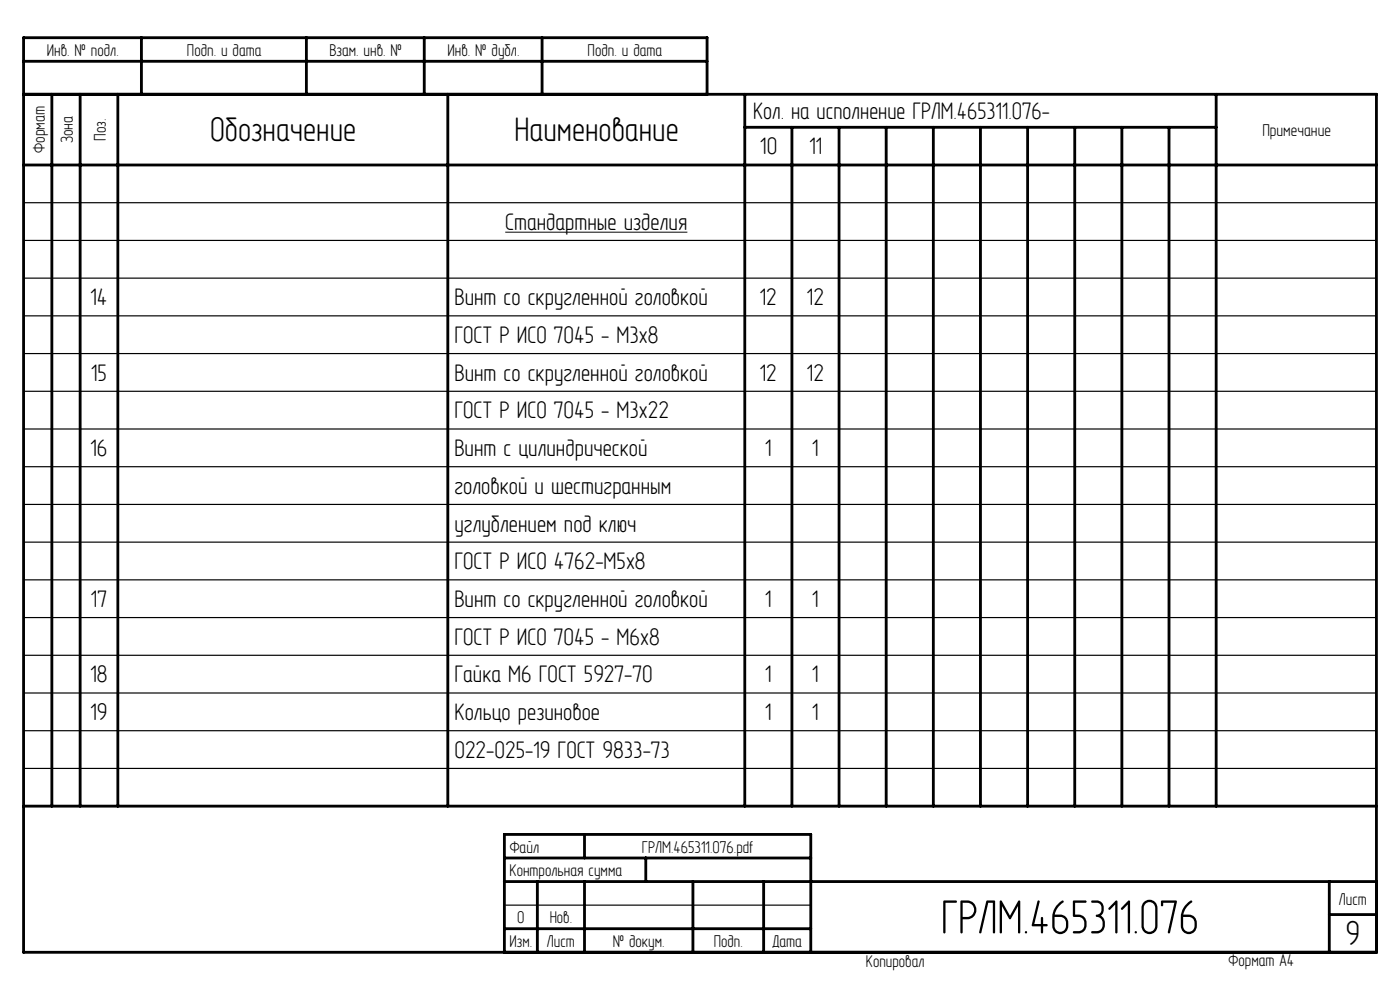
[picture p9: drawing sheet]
<svg xmlns="http://www.w3.org/2000/svg" width="297mm" height="210mm" viewBox="0 0 297 210" stroke-linecap="round" stroke-linejoin="round" font-family="sans-serif">
<defs><g id="words">
<text font-size="11" x="199.6" y="198">ГРЛМ.465311.076</text>
<g font-size="7.8">
<text x="44.6" y="30">Обозначение</text>
<text x="109.2" y="30">Наименование</text>
<text x="285.4" y="200.5">9</text>
</g>
<g font-size="5.5">
<text x="159.8" y="25.3">Кол. на исполнение ГРЛМ.465311.076-</text>
<text x="161.3" y="32.8">10</text>
<text x="171.7" y="32.8">11</text>
<text x="107.2" y="48.7">Стандартные изделия</text>
<text x="19.2" y="64.7">14</text>
<text x="96.4" y="64.7">Винт со скругленной головкой</text>
<text x="161.2" y="64.7">12</text>
<text x="171.2" y="64.7">12</text>
<text x="96.4" y="72.7">ГОСТ Р ИСО 7045 - M3x8</text>
<text x="19.3" y="80.8">15</text>
<text x="96.4" y="80.7">Винт со скругленной головкой</text>
<text x="161.2" y="80.8">12</text>
<text x="171.2" y="80.8">12</text>
<text x="96.4" y="88.7">ГОСТ Р ИСО 7045 - M3x22</text>
<text x="19.2" y="96.7">16</text>
<text x="96.4" y="96.7">Винт с цилиндрической</text>
<text x="162.3" y="96.8">1</text>
<text x="172.3" y="96.8">1</text>
<text x="96.4" y="104.7">головкой и шестигранным</text>
<text x="96.4" y="112.7">углублением под ключ</text>
<text x="96.4" y="120.7">ГОСТ Р ИСО 4762-M5х8</text>
<text x="19.3" y="128.7">17</text>
<text x="96.4" y="128.7">Винт со скругленной головкой</text>
<text x="162.3" y="128.7">1</text>
<text x="172.3" y="128.7">1</text>
<text x="96.4" y="136.7">ГОСТ Р ИСО 7045 - M6x8</text>
<text x="19.2" y="144.7">18</text>
<text x="96.4" y="144.7">Гайка M6 ГОСТ 5927-70</text>
<text x="162.3" y="144.7">1</text>
<text x="172.3" y="144.7">1</text>
<text x="19.2" y="152.7">19</text>
<text x="96.4" y="152.7">Кольцо резиновое</text>
<text x="162.3" y="152.8">1</text>
<text x="172.3" y="152.8">1</text>
<text x="96.4" y="160.7">022-025-19 ГОСТ 9833-73</text>
</g>
<g font-size="3.9">
<text x="9.9" y="11.9">Инв. № подл.</text>
<text x="39.7" y="11.9">Подп. и дата</text>
<text x="69.9" y="11.9">Взам. инв. №</text>
<text x="94.9" y="11.9">Инв. № дубл.</text>
<text x="124.7" y="11.9">Подп. и дата</text>
<text x="22.5" y="29.9" transform="rotate(-90 22.5 29.9)">Поз.</text>
<text x="267.8" y="28.9">Примечание</text>
<text x="9.5" y="32.5" transform="rotate(-90 9.5 32.5)">Формат</text>
<text x="15.5" y="30.4" transform="rotate(-90 15.5 30.4)">Зона</text>
<text x="108.1" y="185.9">Контрольная сумма</text>
<text x="108.1" y="180.9">Файл</text>
<text x="136.2" y="180.9">ГРЛМ.465311.076.pdf</text>
<text x="284" y="191.9">Лист</text>
<text x="109.7" y="195.9">0</text>
<text x="116.6" y="195.9">Нов.</text>
<text x="108.1" y="200.9">Изм.</text>
<text x="116" y="200.9">Лист</text>
<text x="130" y="200.9">№ докум.</text>
<text x="151.4" y="200.9">Подп.</text>
<text x="163.9" y="200.9">Дата</text>
<text x="183.7" y="205.1">Копировал</text>
<text x="260.6" y="204.9">Формат A4</text>
</g>
</g></defs>
<path d="M107.2 49.3h38.6" fill="none" stroke="#000" stroke-width=".21"/>
<g fill="none" stroke="#000" stroke-width=".25">
<path d="M5 43h287M5 51h287M5 59h287M5 67h287M5 75h287M5 83h287M5 91h287M5 99h287M5 107h287M5 115h287M5 123h287M5 131h287"/>
<path d="M5 139h287M5 147h287M5 155h287M5 163h287M107 192h65"/>
</g>
<g fill="none" stroke="#000" stroke-width=".6">
<path d="M5 13h145M30 8v12M65 8v12M90 8v12M115 8v12M5 20h287v182h-287v-194h145v12M5 35h287M11 20v151M17 20v151M25 20v151M95 20v151M158 20v151"/>
<path d="M158 27h100M168 27v144M178 27v144M188 27v144M198 27v144M208 27v144M218 27v144M228 27v144M238 27v144M248 27v144M258 20v151M5 171h287"/>
<path d="M124 177v5M107 187h185M107 197h65M107 182h65M114 187v15M124 187v15M137 182v5M147 187v15M162 187v15M282 194h10M282 187v15M107 202v-25h65v25"/>
</g>
<use href="#words"/>
</svg>
